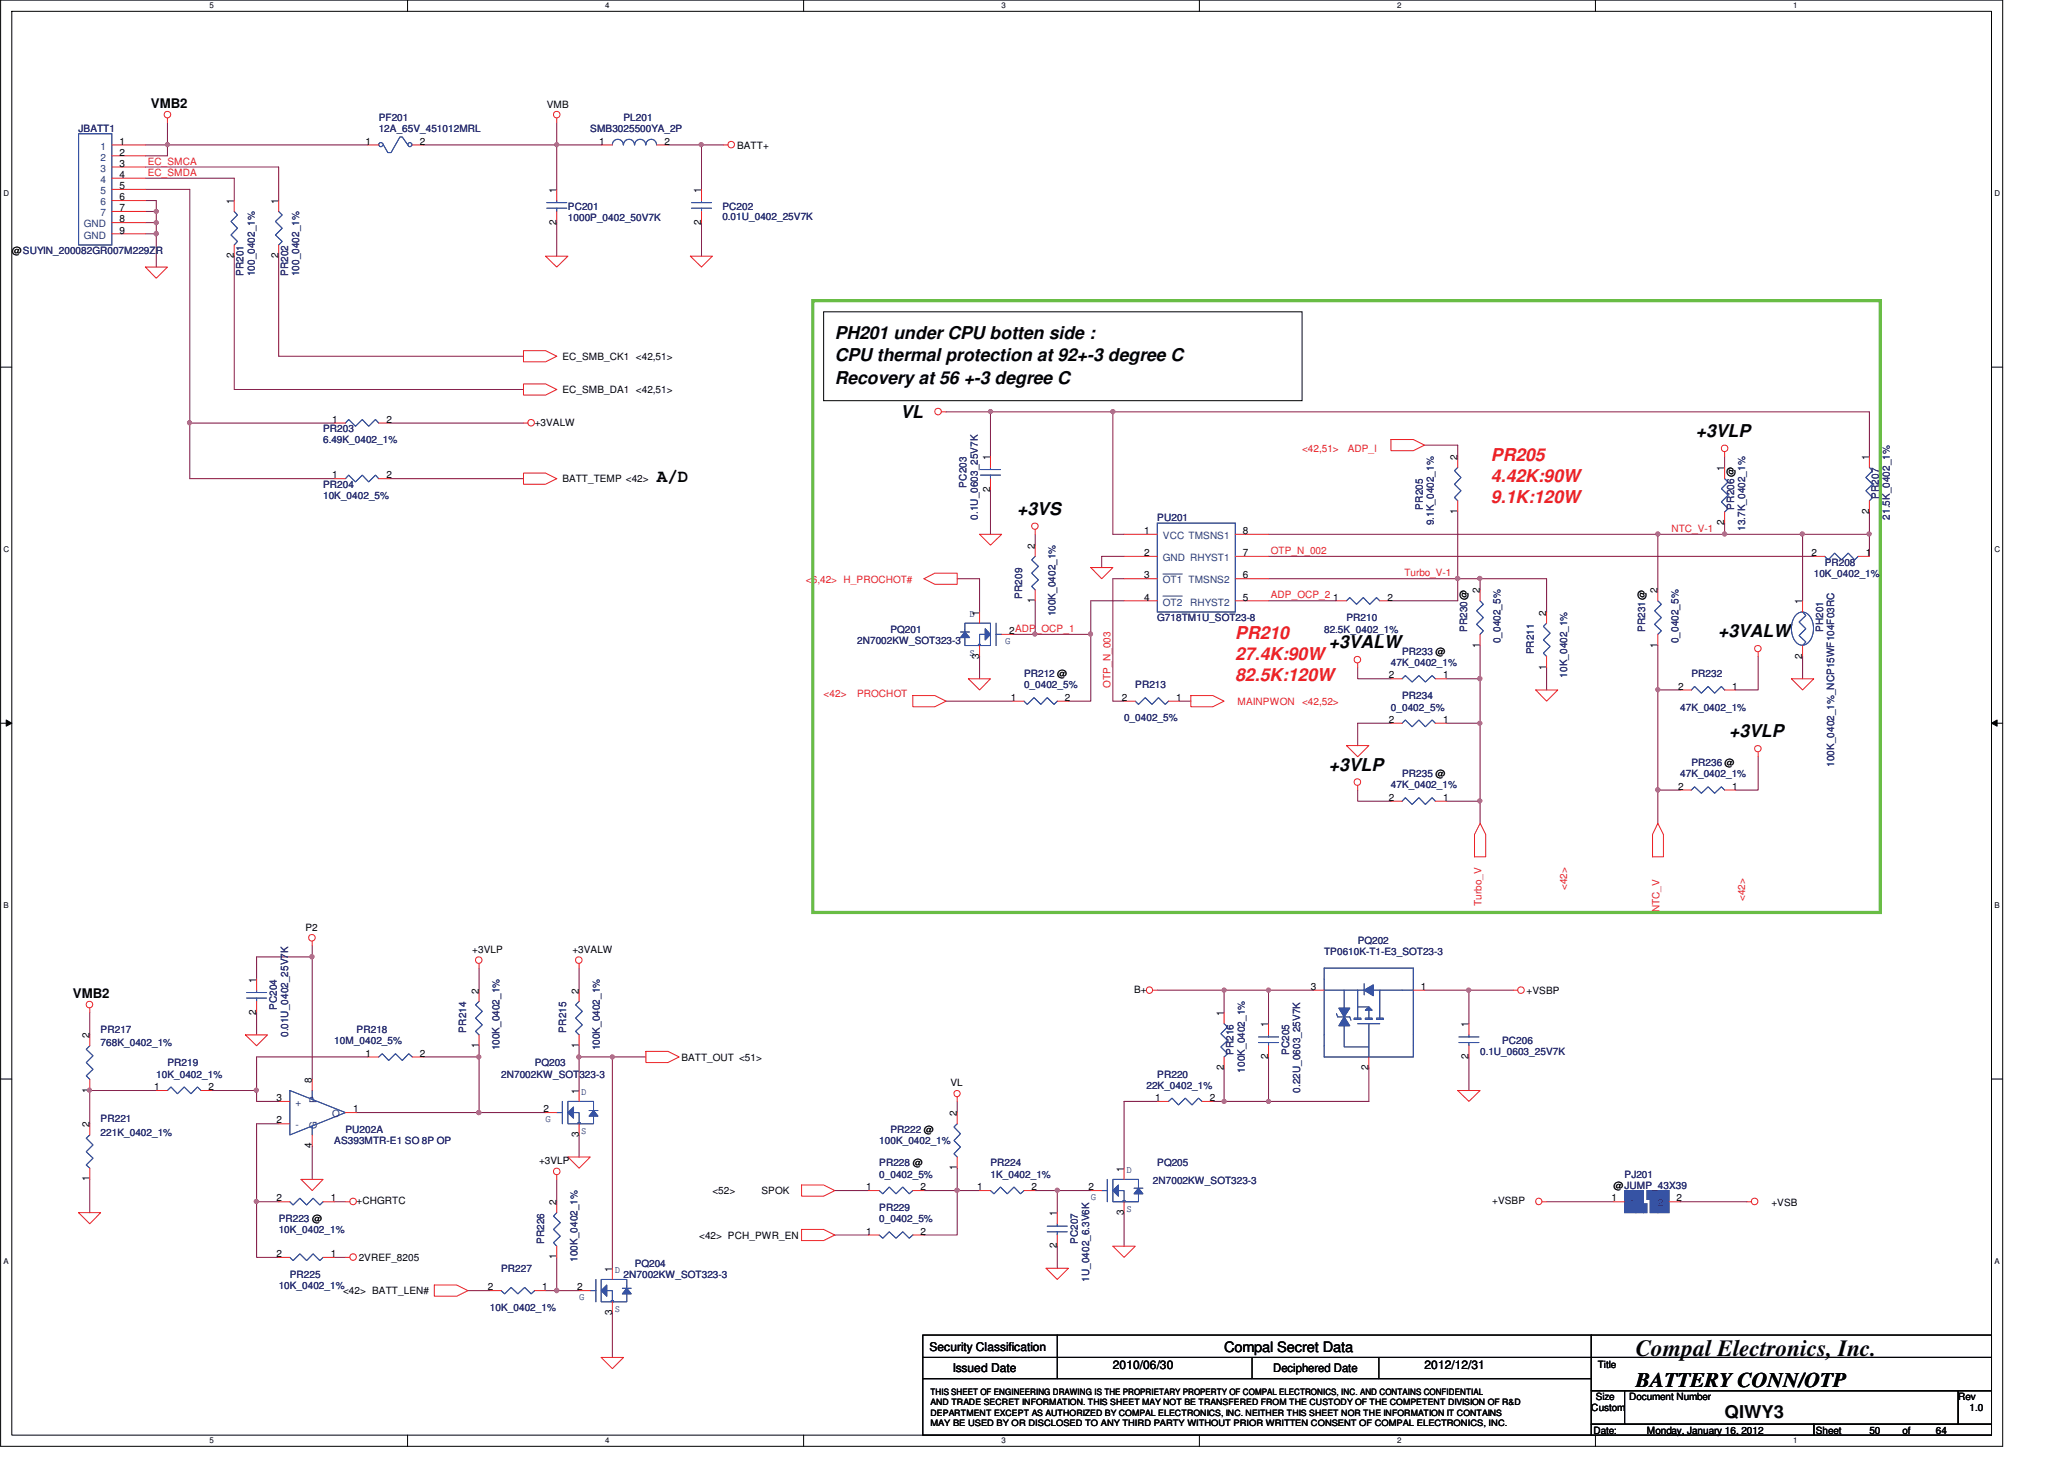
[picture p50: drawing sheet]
<svg xmlns="http://www.w3.org/2000/svg" width="297mm" height="210mm" viewBox="0 0 297 210" stroke-linecap="round" stroke-linejoin="round" font-family="sans-serif">
<defs><g id="words">
<text font-size="3.3" fill="#010202" x="235.3" y="195.1">Compal Electronics, Inc.</text>
<text font-size="3" fill="#010202" x="235.3" y="199.5">BATTERY CONN/OTP</text>
<g font-size="2.5" fill="#010202">
<text x="120.1" y="52">CPU thermal protection at 92+-3 degree C</text>
<text x="120.1" y="48.7">PH201 under CPU botten side :</text>
<text x="120.1" y="55.2">Recovery at 56 +-3 degree C</text>
<text x="129.5" y="60.1">VL</text>
<text x="243.9" y="62.8">+3VLP</text>
<text x="94.5" y="69.3">A/D</text>
<text x="146.3" y="74">+3VS</text>
<text x="191.1" y="93.2">+3VALW</text>
<text x="247.1" y="91.6">+3VALW</text>
<text x="248.7" y="106">+3VLP</text>
<text x="191.1" y="110.8">+3VLP</text>
<text x="248.1" y="204">QIWY3</text>
</g>
<g font-size="2.5" fill="#ed2024">
<text x="214.5" y="66.3">PR205</text>
<text x="214.5" y="69.3">4.42K:90W</text>
<text x="214.5" y="72.3">9.1K:120W</text>
<text x="177.7" y="92">PR210</text>
<text x="177.7" y="94.9">27.4K:90W</text>
<text x="177.7" y="97.9">82.5K:120W</text>
</g>
<text font-size="2.1" fill="#010202" x="176.1" y="194.4">Compal Secret Data</text>
<g font-size="1.9" fill="#010202">
<text x="21.7" y="15.6">VMB2</text>
<text x="10.5" y="143.5">VMB2</text>
</g>
<g font-size="1.7" fill="#010202">
<text x="133.7" y="194.3">Security Classification</text>
<text x="137.1" y="197.3">Issued Date</text>
<text x="160.1" y="196.8">2010/06/30</text>
<text x="183.1" y="197.4">Deciphered Date</text>
<text x="204.9" y="196.8">2012/12/31</text>
</g>
<g font-size="1.4" fill="#282972">
<text x="54.5" y="17.4">PF201</text>
<text x="89.7" y="17.4">PL201</text>
<text x="11.3" y="19">JBATT1</text>
<text x="54.5" y="19">12A_65V_451012MRL</text>
<text x="84.9" y="19">SMB3025500YA_2P</text>
<text x="81.7" y="30.2">PC201</text>
<text x="81.7" y="31.8">1000P_0402_50V7K</text>
<text x="103.9" y="30.2">PC202</text>
<text x="103.9" y="31.6">0.01U_0402_25V7K</text>
<text x="35" y="39.7" transform="rotate(-90 35 39.7)">PR201</text>
<text x="36.7" y="39.7" transform="rotate(-90 36.7 39.7)">100_0402_1%</text>
<text x="41.4" y="39.7" transform="rotate(-90 41.4 39.7)">PR202</text>
<text x="43" y="39.7" transform="rotate(-90 43 39.7)">100_0402_1%</text>
<text x="46.5" y="62.2">PR203</text>
<text x="46.5" y="63.8">6.49K_0402_1%</text>
<text x="46.5" y="70.2">PR204</text>
<text x="46.5" y="71.8">10K_0402_5%</text>
<text x="139" y="70.1" transform="rotate(-90 139 70.1)">PC203</text>
<text x="270.3" y="71.7" transform="rotate(-90 270.3 71.7)">PR207</text>
<text x="140.7" y="74.7" transform="rotate(-90 140.7 74.7)">0.1U_0603_25V7K</text>
<text x="166.5" y="75">PU201</text>
<text x="204.7" y="73.3" transform="rotate(-90 204.7 73.3)">PR205</text>
<text x="206.3" y="75.5" transform="rotate(-90 206.3 75.5)">9.1K_0402_1%</text>
<text x="249.4" y="73.3" transform="rotate(-90 249.4 73.3)">PR206@</text>
<text x="251" y="76.3" transform="rotate(-90 251 76.3)">13.7K_0402_1%</text>
<text x="271.8" y="74.7" transform="rotate(-90 271.8 74.7)">21.5K_0402_1%</text>
<text x="260.9" y="83">10K_0402_1%</text>
<text x="262.5" y="81.4">PR208</text>
<text x="147" y="86.1" transform="rotate(-90 147 86.1)">PR209</text>
<text x="151.8" y="88.7" transform="rotate(-90 151.8 88.7)">100K_0402_1%</text>
<text x="166.5" y="89.4">G718TM1U_SOT23-8</text>
<text x="193.7" y="89.4">PR210</text>
<text x="123.3" y="92.6">2N7002KW_SOT323-3</text>
<text x="128.1" y="91">PQ201</text>
<text x="190.5" y="91">82.5K_0402_1%</text>
<text x="200.1" y="95.8">47K_0402_1%</text>
<text x="201.7" y="94.2">PR233 @</text>
<text x="211" y="90.9" transform="rotate(-90 211 90.9)">PR230@</text>
<text x="215.8" y="92.5" transform="rotate(-90 215.8 92.5)">0_0402_5%</text>
<text x="220.7" y="94.1" transform="rotate(-90 220.7 94.1)">PR211</text>
<text x="236.6" y="90.9" transform="rotate(-90 236.6 90.9)">PR231@</text>
<text x="241.4" y="92.5" transform="rotate(-90 241.4 92.5)">0_0402_5%</text>
<text x="262.3" y="90.9" transform="rotate(-90 262.3 90.9)">PH201</text>
<text x="147.3" y="97.4">PR212 @</text>
<text x="147.3" y="99">0_0402_5%</text>
<text x="163.3" y="99">PR213</text>
<text x="201.7" y="100.6">PR234</text>
<text x="225.4" y="97.5" transform="rotate(-90 225.4 97.5)">10K_0402_1%</text>
<text x="243.3" y="97.4">PR232</text>
<text x="161.7" y="103.8">0_0402_5%</text>
<text x="200.1" y="102.2">0_0402_5%</text>
<text x="241.7" y="102.2">47K_0402_1%</text>
<text x="200.1" y="113.4">47K_0402_1%</text>
<text x="201.7" y="111.8">PR235 @</text>
<text x="241.7" y="111.8">47K_0402_1%</text>
<text x="243.3" y="110.2">PR236 @</text>
<text x="263.8" y="110.3" transform="rotate(-90 263.8 110.3)">100K_0402_1%_NCP15WF104F03RC</text>
<text x="190.5" y="137.4">TP0610K-T1-E3_SOT23-3</text>
<text x="195.3" y="135.8">PQ202</text>
<text x="14.5" y="148.6">PR217</text>
<text x="39.8" y="145.3" transform="rotate(-90 39.8 145.3)">PC204</text>
<text x="41.4" y="149.1" transform="rotate(-90 41.4 149.1)">0.01U_0402_25V7K</text>
<text x="51.3" y="148.6">PR218</text>
<text x="67" y="148.5" transform="rotate(-90 67 148.5)">PR214</text>
<text x="81.4" y="148.5" transform="rotate(-90 81.4 148.5)">PR215</text>
<text x="14.5" y="150.5">768K_0402_1%</text>
<text x="22.5" y="155">10K_0402_1%</text>
<text x="24.1" y="153.4">PR219</text>
<text x="48.1" y="150.2">10M_0402_5%</text>
<text x="71.8" y="151.1" transform="rotate(-90 71.8 151.1)">100K_0402_1%</text>
<text x="72.1" y="155">2N7002KW_SOT323-3</text>
<text x="76.9" y="153.4">PQ203</text>
<text x="86.3" y="151.1" transform="rotate(-90 86.3 151.1)">100K_0402_1%</text>
<text x="166.5" y="155">PR220</text>
<text x="177.4" y="151.7" transform="rotate(-90 177.4 151.7)">PR216</text>
<text x="179" y="154.3" transform="rotate(-90 179 154.3)">100K_0402_1%</text>
<text x="185.4" y="151.7" transform="rotate(-90 185.4 151.7)">PC205</text>
<text x="212.9" y="151.8">0.1U_0603_25V7K</text>
<text x="216.1" y="150.2">PC206</text>
<text x="14.5" y="161.4">PR221</text>
<text x="164.9" y="156.6">22K_0402_1%</text>
<text x="187" y="157.1" transform="rotate(-90 187 157.1)">0.22U_0603_25V7K</text>
<text x="14.5" y="163.3">221K_0402_1%</text>
<text x="48.1" y="164.6">AS393MTR-E1 SO 8P OP</text>
<text x="49.7" y="163">PU202A</text>
<text x="126.5" y="167.8">PR228 @</text>
<text x="126.5" y="164.6">100K_0402_1%</text>
<text x="128.1" y="163">PR222 @</text>
<text x="142.5" y="167.8">PR224</text>
<text x="166.5" y="167.8">PQ205</text>
<text x="126.5" y="169.4">0_0402_5%</text>
<text x="142.5" y="169.4">1K_0402_1%</text>
<text x="165.8" y="170.3">2N7002KW_SOT323-3</text>
<text x="233.7" y="169.4">PJ201</text>
<text x="40.1" y="175.8">PR223 @</text>
<text x="40.1" y="177.4">10K_0402_1%</text>
<text x="78.3" y="178.9" transform="rotate(-90 78.3 178.9)">PR226</text>
<text x="126.5" y="174.2">PR229</text>
<text x="126.5" y="175.8">0_0402_5%</text>
<text x="155" y="178.9" transform="rotate(-90 155 178.9)">PC207</text>
<text x="40.1" y="185.4">10K_0402_1%</text>
<text x="41.7" y="183.8">PR225</text>
<text x="72.1" y="183">PR227</text>
<text x="83" y="181.5" transform="rotate(-90 83 181.5)">100K_0402_1%</text>
<text x="89.7" y="183.8">2N7002KW_SOT323-3</text>
<text x="91.3" y="182.2">PQ204</text>
<text x="156.7" y="184.4" transform="rotate(-90 156.7 184.4)">1U_0402_6.3V6K</text>
<text x="70.5" y="188.6">10K_0402_1%</text>
</g>
<g font-size="1.4" fill="#010202">
<text x="78.6" y="15.5">VMB</text>
<text x="17.2" y="20.8">1</text>
<text x="17.2" y="24">3</text>
<text x="17.2" y="22.4">2</text>
<text x="52.6" y="20.8">1</text>
<text x="60.4" y="20.8">2</text>
<text x="86.2" y="20.8">1</text>
<text x="95.6" y="20.8">2</text>
<text x="106" y="21.4">BATT+</text>
<text x="17.2" y="25.6">4</text>
<text x="17.2" y="27.2">5</text>
<text x="17.2" y="28.8">6</text>
<text x="33.7" y="29.3" transform="rotate(-90 33.7 29.3)">1</text>
<text x="40" y="29.3" transform="rotate(-90 40 29.3)">1</text>
<text x="80" y="27.7" transform="rotate(-90 80 27.7)">1</text>
<text x="100.9" y="27.7" transform="rotate(-90 100.9 27.7)">1</text>
<text x="17.2" y="32">8</text>
<text x="17.2" y="33.6">9</text>
<text x="17.2" y="30.4">7</text>
<text x="80" y="32.3" transform="rotate(-90 80 32.3)">2</text>
<text x="100.9" y="32.3" transform="rotate(-90 100.9 32.3)">2</text>
<text x="1.7" y="36.6">@SUYIN_200082GR007M229ZR</text>
<text x="33.7" y="37.1" transform="rotate(-90 33.7 37.1)">2</text>
<text x="40" y="37.1" transform="rotate(-90 40 37.1)">2</text>
<text x="80.9" y="51.8">EC_SMB_CK1 &lt;42,51&gt;</text>
<text x="80.9" y="56.6">EC_SMB_DA1 &lt;42,51&gt;</text>
<text x="47.8" y="60.8">1</text>
<text x="55.6" y="60.8">2</text>
<text x="76.9" y="61.2">+3VALW</text>
<text x="47.8" y="68.8">1</text>
<text x="55.6" y="68.8">2</text>
<text x="80.9" y="69.4">BATT_TEMP &lt;42&gt;</text>
<text x="142.4" y="70.7" transform="rotate(-90 142.4 70.7)">2</text>
<text x="142.4" y="66.1" transform="rotate(-90 142.4 66.1)">1</text>
<text x="209.6" y="66.1" transform="rotate(-90 209.6 66.1)">2</text>
<text x="248" y="67.7" transform="rotate(-90 248 67.7)">1</text>
<text x="268.9" y="66.1" transform="rotate(-90 268.9 66.1)">1</text>
<text x="164.6" y="76.8">1</text>
<text x="178.8" y="76.8">8</text>
<text x="209.6" y="73.9" transform="rotate(-90 209.6 73.9)">1</text>
<text x="248" y="75.5" transform="rotate(-90 248 75.5)">2</text>
<text x="268.9" y="73.9" transform="rotate(-90 268.9 73.9)">2</text>
<text x="148.9" y="78.9" transform="rotate(-90 148.9 78.9)">2</text>
<text x="164.6" y="80">2</text>
<text x="164.6" y="83.2">3</text>
<text x="178.8" y="80">7</text>
<text x="178.8" y="83.2">6</text>
<text x="260.6" y="80">2</text>
<text x="268.4" y="80">1</text>
<text x="140.9" y="88.5" transform="rotate(-90 140.9 88.5)">1</text>
<text x="148.9" y="86.7" transform="rotate(-90 148.9 86.7)">1</text>
<text x="164.6" y="86.4">4</text>
<text x="178.8" y="86.4">5</text>
<text x="191.8" y="86.4">1</text>
<text x="199.6" y="86.4">2</text>
<text x="212.9" y="85.3" transform="rotate(-90 212.9 85.3)">2</text>
<text x="222.4" y="88.5" transform="rotate(-90 222.4 88.5)">2</text>
<text x="238.4" y="85.3" transform="rotate(-90 238.4 85.3)">2</text>
<text x="259.3" y="86.9" transform="rotate(-90 259.3 86.9)">1</text>
<text x="140.9" y="94.7" transform="rotate(-90 140.9 94.7)">3</text>
<text x="145.2" y="91.2">2ADP_OCP_1</text>
<text x="212.9" y="93.1" transform="rotate(-90 212.9 93.1)">1</text>
<text x="238.4" y="93.1" transform="rotate(-90 238.4 93.1)">1</text>
<text x="259.3" y="94.7" transform="rotate(-90 259.3 94.7)">2</text>
<text x="145.4" y="100.8">1</text>
<text x="153.2" y="100.8">2</text>
<text x="161.4" y="100.8">2</text>
<text x="169.2" y="100.8">1</text>
<text x="199.8" y="97.6">2</text>
<text x="207.6" y="97.6">1</text>
<text x="222.4" y="96.3" transform="rotate(-90 222.4 96.3)">1</text>
<text x="241.4" y="99.2">2</text>
<text x="249.2" y="99.2">1</text>
<text x="199.8" y="104">2</text>
<text x="207.6" y="104">1</text>
<text x="241.4" y="113.6">2</text>
<text x="249.2" y="113.6">1</text>
<text x="199.8" y="115.2">2</text>
<text x="207.6" y="115.2">1</text>
<text x="43.9" y="133.9">P2</text>
<text x="67.9" y="137.1">+3VLP</text>
<text x="82.3" y="137.1">+3VALW</text>
<text x="36.9" y="141.3" transform="rotate(-90 36.9 141.3)">1</text>
<text x="68.9" y="142.9" transform="rotate(-90 68.9 142.9)">2</text>
<text x="83.3" y="142.9" transform="rotate(-90 83.3 142.9)">2</text>
<text x="163.1" y="142.8">B+</text>
<text x="188.6" y="142.4">3</text>
<text x="204.4" y="142.4">1</text>
<text x="219.6" y="143">+VSBP</text>
<text x="12.9" y="149.3" transform="rotate(-90 12.9 149.3)">2</text>
<text x="36.9" y="145.9" transform="rotate(-90 36.9 145.9)">2</text>
<text x="176" y="146.1" transform="rotate(-90 176 146.1)">1</text>
<text x="182.4" y="147.7" transform="rotate(-90 182.4 147.7)">1</text>
<text x="211.3" y="147.7" transform="rotate(-90 211.3 147.7)">1</text>
<text x="44.9" y="155.7" transform="rotate(-90 44.9 155.7)">8</text>
<text x="52.6" y="152">1</text>
<text x="60.4" y="152">2</text>
<text x="68.9" y="150.7" transform="rotate(-90 68.9 150.7)">1</text>
<text x="83.3" y="150.7" transform="rotate(-90 83.3 150.7)">1</text>
<text x="98" y="152.6">BATT_OUT &lt;51&gt;</text>
<text x="176" y="153.9" transform="rotate(-90 176 153.9)">2</text>
<text x="182.4" y="152.3" transform="rotate(-90 182.4 152.3)">2</text>
<text x="196.9" y="153.9" transform="rotate(-90 196.9 153.9)">2</text>
<text x="211.3" y="152.3" transform="rotate(-90 211.3 152.3)">2</text>
<text x="12.9" y="157.1" transform="rotate(-90 12.9 157.1)">1</text>
<text x="22.2" y="156.8">1</text>
<text x="30" y="156.8">2</text>
<text x="39.8" y="158.4">3</text>
<text x="39.8" y="161.6">2</text>
<text x="50.8" y="160">1</text>
<text x="78.2" y="160">2</text>
<text x="83.3" y="157.3" transform="rotate(-90 83.3 157.3)">1</text>
<text x="136.7" y="156.2">VL</text>
<text x="137.6" y="160.5" transform="rotate(-90 137.6 160.5)">2</text>
<text x="166.2" y="158.4">1</text>
<text x="174" y="158.4">2</text>
<text x="12.9" y="162.1" transform="rotate(-90 12.9 162.1)">2</text>
<text x="44.9" y="165.1" transform="rotate(-90 44.9 165.1)">4</text>
<text x="77.5" y="167.5">+3VLP</text>
<text x="83.3" y="163.5" transform="rotate(-90 83.3 163.5)">3</text>
<text x="12.9" y="169.9" transform="rotate(-90 12.9 169.9)">1</text>
<text x="39.8" y="172.8">2</text>
<text x="47.6" y="172.8">1</text>
<text x="51.3" y="173.2">+CHGRTC</text>
<text x="80" y="173.3" transform="rotate(-90 80 173.3)">2</text>
<text x="102.5" y="171.8">&lt;52&gt;</text>
<text x="109.5" y="171.8">SPOK</text>
<text x="124.6" y="171.2">1</text>
<text x="132.4" y="171.2">2</text>
<text x="137.6" y="168.3" transform="rotate(-90 137.6 168.3)">1</text>
<text x="140.6" y="171.2">1</text>
<text x="148.4" y="171.2">2</text>
<text x="156.6" y="171.2">2</text>
<text x="161.6" y="168.5" transform="rotate(-90 161.6 168.5)">1</text>
<text x="214.6" y="173.2">+VSBP</text>
<text x="231.8" y="172.8">1</text>
<text x="232.1" y="171">@JUMP_43X39</text>
<text x="241.2" y="172.8">2</text>
<text x="254.8" y="173.4">+VSB</text>
<text x="100.6" y="178.2">&lt;42&gt; PCH_PWR_EN</text>
<text x="124.6" y="177.6">1</text>
<text x="132.4" y="177.6">2</text>
<text x="152" y="179.5" transform="rotate(-90 152 179.5)">2</text>
<text x="152" y="174.9" transform="rotate(-90 152 174.9)">1</text>
<text x="161.6" y="174.7" transform="rotate(-90 161.6 174.7)">3</text>
<text x="39.8" y="180.8">2</text>
<text x="47.6" y="180.8">1</text>
<text x="51.6" y="181.4">2VREF_8205</text>
<text x="70.2" y="185.6">2</text>
<text x="78" y="185.6">1</text>
<text x="80" y="181.1" transform="rotate(-90 80 181.1)">1</text>
<text x="83" y="185.6">2</text>
<text x="88" y="182.9" transform="rotate(-90 88 182.9)">1</text>
<text x="49.4" y="186.2">&lt;42&gt; BATT_LEN#</text>
<text x="88" y="189.1" transform="rotate(-90 88 189.1)">3</text>
<text x="229.8" y="196.8">Title</text>
<text x="228.9" y="203">Custom</text>
<text x="229.5" y="201.4">Size</text>
<text x="234.3" y="201.4">Document Number</text>
<text x="281.7" y="201.4">Rev</text>
<text x="283.3" y="203">1.0</text>
<text x="229.2" y="206.2">Date:</text>
<text x="236.9" y="206.2">Monday, January 16, 2012</text>
<text x="261.2" y="206.2">Sheet</text>
<text x="268.9" y="206.2">50</text>
<text x="273.7" y="206.2">of</text>
<text x="278.5" y="206.2">64</text>
</g>
<g font-size="1.4" fill="#1b437d">
<text x="14.5" y="21.5">1</text>
<text x="14.5" y="23.1">2</text>
<text x="14.5" y="24.7">3</text>
<text x="14.5" y="26.3">4</text>
<text x="14.5" y="27.9">5</text>
<text x="14.5" y="29.5">6</text>
<text x="12.1" y="32.7">GND</text>
<text x="12.1" y="34.3">GND</text>
<text x="14.5" y="31.1">7</text>
<text x="167.3" y="77.5">VCC TMSNS1</text>
<text x="167.3" y="83.9">OT1 TMSNS2</text>
<text x="167.3" y="80.7">GND RHYST1</text>
<text x="167.3" y="87.1">OT2</text>
<text x="171.2" y="87.1">RHYST2</text>
<text x="42.5" y="159.1">+</text>
<text x="45.6" y="158.6" transform="rotate(-90 45.6 158.6)">P</text>
<text x="47.8" y="160.7">O</text>
<text x="42.5" y="162.3">-</text>
<text x="45.6" y="162.4" transform="rotate(-90 45.6 162.4)">G</text>
</g>
<g font-size="1.4" fill="#ed2024">
<text x="21.3" y="23.7">EC_SMCA</text>
<text x="21.3" y="25.3">EC_SMDA</text>
<text x="187.3" y="65.1">&lt;42,51&gt;</text>
<text x="193.9" y="65.1">ADP_I</text>
<text x="240.4" y="76.5">NTC_V-1</text>
<text x="115.9" y="83.8">&lt;6,42&gt; H_PROCHOT#</text>
<text x="182.8" y="79.7">OTP_N_002</text>
<text x="202" y="82.9">Turbo_V-1</text>
<text x="182.8" y="86.1">ADP_OCP_2</text>
<text x="118.5" y="100.2">&lt;42&gt;</text>
<text x="123.3" y="100.2">PROCHOT</text>
<text x="159.7" y="98.9" transform="rotate(-90 159.7 98.9)">OTP_N_003</text>
<text x="178" y="101.4">MAINPWON</text>
<text x="187.3" y="101.4">&lt;42,52&gt;</text>
<text x="213.1" y="130.3" transform="rotate(-90 213.1 130.3)">Turbo_V</text>
<text x="225.4" y="128" transform="rotate(-90 225.4 128)">&lt;42&gt;</text>
<text x="238.7" y="131.2" transform="rotate(-90 238.7 131.2)">NTC_V</text>
<text x="251" y="129.6" transform="rotate(-90 251 129.6)">&lt;42&gt;</text>
</g>
<g font-size="1.4" fill="#3553a4">
<text x="139.5" y="88.7">D</text>
<text x="139.5" y="94.3">S</text>
<text x="144.6" y="92.6">G</text>
<text x="78.5" y="161.4">G</text>
<text x="83.6" y="157.5">D</text>
<text x="83.6" y="163.1">S</text>
<text x="156.9" y="172.6">G</text>
<text x="162" y="168.7">D</text>
<text x="162" y="174.3">S</text>
<text x="88.4" y="183.1">D</text>
<text x="83.3" y="187">G</text>
<text x="88.4" y="188.7">S</text>
</g>
<g font-size="1.3" fill="#010202">
<text x="133.8" y="200.6">THIS SHEET OF ENGINEERING DRAWING IS THE PROPRIETARY PROPERTY OF COMPAL ELECTRONICS, INC. AND CONTAINS CONFIDENTIAL</text>
<text x="133.8" y="202.1">AND TRADE SECRET INFORMATION. THIS SHEET MAY NOT BE TRANSFERED FROM THE CUSTODY OF THE COMPETENT DIVISION OF R&amp;D</text>
<text x="133.8" y="203.6">DEPARTMENT EXCEPT AS AUTHORIZED BY COMPAL ELECTRONICS, INC. NEITHER THIS SHEET NOR THE INFORMATION IT CONTAINS</text>
<text x="133.8" y="205.1">MAY BE USED BY OR DISCLOSED TO ANY THIRD PARTY WITHOUT PRIOR WRITTEN CONSENT OF COMPAL ELECTRONICS, INC.</text>
</g>
<g font-size="1.1" fill="#010202">
<text x="30.1" y="1.2">5</text>
<text x="87.1" y="1.2">4</text>
<text x="144" y="1.2">3</text>
<text x="201" y="1.2">2</text>
<text x="257.9" y="1.2">1</text>
<text x=".5" y="28.2">D</text>
<text x="286.9" y="28.2">D</text>
<text x=".5" y="79.3">C</text>
<text x="286.9" y="79.3">C</text>
<text x=".5" y="130.6">B</text>
<text x="286.9" y="130.6">B</text>
<text x=".5" y="181.7">A</text>
<text x="286.9" y="181.7">A</text>
<text x="30.1" y="207.5">5</text>
<text x="87.1" y="207.5">4</text>
<text x="144" y="207.5">3</text>
<text x="201" y="207.5">2</text>
<text x="257.9" y="207.5">1</text>
</g>
</g></defs>
<path d="M.1 0h288v208h-288zM1.7 1.6h284.8v204.8h-284.8z" fill="none" stroke="#010202" stroke-width=".14"/>
<g fill="#fff">
<path d="M30.1 .2h.6v1.2h-.6z"/>
<path d="M30.1 206.6h.6v1.2h-.6z"/>
</g>
<path d="M58.6 0v1.6M58.6 206.4v1.6" fill="none" stroke="#010202" stroke-width=".14"/>
<g fill="#fff">
<path d="M87.1 .2h.6v1.2h-.6z"/>
<path d="M87.1 206.6h.6v1.2h-.6z"/>
</g>
<path d="M115.6 0v1.6M115.6 206.4v1.6" fill="none" stroke="#010202" stroke-width=".14"/>
<g fill="#fff">
<path d="M144 .2h.6v1.2h-.6z"/>
<path d="M144 206.6h.6v1.2h-.6z"/>
</g>
<path d="M172.5 0v1.6M172.5 206.4v1.6" fill="none" stroke="#010202" stroke-width=".14"/>
<g fill="#fff">
<path d="M201 .2h.6v1.2h-.6z"/>
<path d="M201 206.6h.6v1.2h-.6z"/>
</g>
<path d="M229.5 0v1.6M229.5 206.4v1.6" fill="none" stroke="#010202" stroke-width=".14"/>
<g fill="#fff">
<path d="M257.9 .2h.6v1.2h-.6z"/>
<path d="M257.9 206.6h.6v1.2h-.6z"/>
<path d="M.5 27.2h.8v1.2h-.8z"/>
<path d="M286.9 27.2h.8v1.2h-.8z"/>
<path d="M.5 78.4h.8v1.2h-.8z"/>
<path d="M286.9 78.4h.8v1.2h-.8z"/>
</g>
<path d="M.1 52.8h1.6M286.5 52.8h1.6" fill="none" stroke="#010202" stroke-width=".14"/>
<g fill="#fff">
<path d="M.5 129.6h.7v1.2h-.7z"/>
<path d="M286.9 129.6h.7v1.2h-.7z"/>
</g>
<path d="M.1 104h1.6M286.5 104h1.6" fill="none" stroke="#010202" stroke-width=".14"/>
<path d="M.9 103.6l.8 .4-.8 .4z" fill="#010202"/>
<path d="M.9 103.6l.8 .4-.8 .4z" fill="none" stroke="#010202" stroke-width=".14"/>
<path d="M286.5 104l.8-.4v.8z" fill="#010202"/>
<path d="M286.5 104l.8-.4v.8z" fill="none" stroke="#010202" stroke-width=".14"/>
<g fill="#fff">
<path d="M.5 180.8h.7v1.1h-.7z"/>
<path d="M286.9 180.8h.7v1.1h-.7z"/>
</g>
<path d="M.1 155.2h1.6M286.5 155.2h1.6" fill="none" stroke="#010202" stroke-width=".14"/>
<path d="M20.9 32h1.6M40.1 36.8v14.4" fill="none" stroke="#7f1442" stroke-width=".14"/>
<circle cx="22.5" cy="32" r=".3" fill="#ba54a0"/>
<circle cx="22.5" cy="32" r=".3" fill="none" stroke="#ba54a0" stroke-width=".14"/>
<path d="M20.9 30.4h1.6" fill="none" stroke="#7f1442" stroke-width=".14"/>
<circle cx="22.5" cy="30.4" r=".3" fill="#ba54a0"/>
<circle cx="22.5" cy="30.4" r=".3" fill="none" stroke="#ba54a0" stroke-width=".14"/>
<path d="M20.9 25.6h12.8v3.2M20.9 27.2h6.4M20.9 28.8h1.6v1.6M22.5 33.6v4.8M40.1 24v4.8M27.3 60.8v8M56.1 60.8h19.2M56.1 68.8h19.2M12.9 145.6v3.2M12.9 156.8v4.8" fill="none" stroke="#7f1442" stroke-width=".14"/>
<circle cx="27.3" cy="60.8" r=".3" fill="#ba54a0"/>
<circle cx="27.3" cy="60.8" r=".3" fill="none" stroke="#ba54a0" stroke-width=".14"/>
<path d="M80.1 20.8h6.4M100.9 20.8h3.2M27.3 60.8h20.8" fill="none" stroke="#7f1442" stroke-width=".14"/>
<circle cx="100.9" cy="20.8" r=".3" fill="#ba54a0"/>
<circle cx="100.9" cy="20.8" r=".3" fill="none" stroke="#ba54a0" stroke-width=".14"/>
<path d="M80.1 17.6v3.2M33.7 56h41.6" fill="none" stroke="#7f1442" stroke-width=".14"/>
<circle cx="80.1" cy="20.8" r=".3" fill="#ba54a0"/>
<circle cx="80.1" cy="20.8" r=".3" fill="none" stroke="#ba54a0" stroke-width=".14"/>
<path d="M33.7 36.8v19.2M80.1 32v4.8M80.1 20.8v6.4M96.1 20.8h4.8v6.4M100.9 32v4.8M40.1 51.2h35.2M30.5 156.8h6.4M68.9 160h9.6" fill="none" stroke="#7f1442" stroke-width=".14"/>
<circle cx="68.9" cy="160" r=".3" fill="#ba54a0"/>
<circle cx="68.9" cy="160" r=".3" fill="none" stroke="#ba54a0" stroke-width=".14"/>
<path d="M24.1 17.6v3.2M12.9 156.8h9.6" fill="none" stroke="#7f1442" stroke-width=".14"/>
<circle cx="12.9" cy="156.8" r=".3" fill="#ba54a0"/>
<circle cx="12.9" cy="156.8" r=".3" fill="none" stroke="#ba54a0" stroke-width=".14"/>
<path d="M20.9 33.6h1.6M27.3 27.2v33.6M27.3 68.8h20.8M83.3 163.2v3.2" fill="none" stroke="#7f1442" stroke-width=".14"/>
<circle cx="22.5" cy="33.6" r=".31" fill="#ba54a0"/>
<circle cx="22.5" cy="33.6" r=".31" fill="none" stroke="#ba54a0" stroke-width=".14"/>
<path d="M20.9 24h19.2M83.3 139.2v3.2M83.3 152v4.8M51.3 160h17.6" fill="none" stroke="#7f1442" stroke-width=".14"/>
<circle cx="68.9" cy="160" r=".3" fill="#ba54a0"/>
<circle cx="68.9" cy="160" r=".3" fill="none" stroke="#ba54a0" stroke-width=".14"/>
<path d="M24.1 20.8h28.8M68.9 139.2v3.2M36.9 158.4h3.2M68.9 150.4v1.6" fill="none" stroke="#7f1442" stroke-width=".14"/>
<circle cx="24.1" cy="20.8" r=".3" fill="#ba54a0"/>
<circle cx="24.1" cy="20.8" r=".3" fill="none" stroke="#ba54a0" stroke-width=".14"/>
<path d="M12.9 169.6v4.8M36.9 161.6v11.2h3.2M48.1 172.8h1.6" fill="none" stroke="#7f1442" stroke-width=".14"/>
<circle cx="36.9" cy="172.8" r=".3" fill="#ba54a0"/>
<circle cx="36.9" cy="172.8" r=".3" fill="none" stroke="#ba54a0" stroke-width=".14"/>
<path d="M44.9 137.6v17.6M44.9 137.6h-8v3.2M44.9 136v1.6M36.9 152h16M36.9 145.6v3.2M60.9 152h8M36.9 161.6h3.2M44.9 164.8v4.8" fill="none" stroke="#7f1442" stroke-width=".14"/>
<circle cx="44.9" cy="137.6" r=".31" fill="#ba54a0"/>
<circle cx="44.9" cy="137.6" r=".31" fill="none" stroke="#ba54a0" stroke-width=".14"/>
<path d="M68.9 152v8" fill="none" stroke="#7f1442" stroke-width=".14"/>
<circle cx="68.9" cy="152" r=".3" fill="#ba54a0"/>
<circle cx="68.9" cy="152" r=".3" fill="none" stroke="#ba54a0" stroke-width=".14"/>
<path d="M36.9 152v4.8" fill="none" stroke="#7f1442" stroke-width=".14"/>
<circle cx="36.9" cy="156.8" r=".3" fill="#ba54a0"/>
<circle cx="36.9" cy="156.8" r=".3" fill="none" stroke="#ba54a0" stroke-width=".14"/>
<path d="M20.9 20.8h3.2v1.6h-3.2M22.5 30.4v3.2M60.9 20.8h19.2M83.3 150.4v1.6M88.1 152h4.8M182.5 142.4v4.8" fill="none" stroke="#7f1442" stroke-width=".14"/>
<circle cx="182.5" cy="142.4" r=".3" fill="#ba54a0"/>
<circle cx="182.5" cy="142.4" r=".3" fill="none" stroke="#ba54a0" stroke-width=".14"/>
<path d="M161.7 158.4h4.8M182.5 142.4h-6.4v3.2M182.5 152v6.4M211.3 142.4v4.8M211.3 152v4.8M161.7 174.4v4.8" fill="none" stroke="#7f1442" stroke-width=".14"/>
<circle cx="182.5" cy="158.4" r=".3" fill="#ba54a0"/>
<circle cx="182.5" cy="158.4" r=".3" fill="none" stroke="#ba54a0" stroke-width=".14"/>
<path d="M161.7 158.4v9.6M174.5 158.4h1.6M196.9 153.6v4.8M148.9 171.2h3.2M152.1 179.2v3.2M152.1 171.2v3.2M152.1 171.2h4.8" fill="none" stroke="#7f1442" stroke-width=".14"/>
<circle cx="152.1" cy="171.2" r=".3" fill="#ba54a0"/>
<circle cx="152.1" cy="171.2" r=".3" fill="none" stroke="#ba54a0" stroke-width=".14"/>
<path d="M211.3 142.4h6.4" fill="none" stroke="#7f1442" stroke-width=".14"/>
<circle cx="211.3" cy="142.4" r=".3" fill="#ba54a0"/>
<circle cx="211.3" cy="142.4" r=".3" fill="none" stroke="#ba54a0" stroke-width=".14"/>
<path d="M137.7 158.4v1.6M166.5 142.4h9.6M182.5 142.4h6.4" fill="none" stroke="#7f1442" stroke-width=".14"/>
<circle cx="176.1" cy="142.4" r=".3" fill="#ba54a0"/>
<circle cx="176.1" cy="142.4" r=".3" fill="none" stroke="#ba54a0" stroke-width=".14"/>
<path d="M182.5 158.4h14.4M137.7 168v3.2h3.2" fill="none" stroke="#7f1442" stroke-width=".14"/>
<circle cx="137.7" cy="171.2" r=".31" fill="#ba54a0"/>
<circle cx="137.7" cy="171.2" r=".31" fill="none" stroke="#ba54a0" stroke-width=".14"/>
<path d="M176.1 153.6v4.8h6.4M204.9 142.4h6.4" fill="none" stroke="#7f1442" stroke-width=".14"/>
<circle cx="176.1" cy="158.4" r=".3" fill="#ba54a0"/>
<circle cx="176.1" cy="158.4" r=".3" fill="none" stroke="#ba54a0" stroke-width=".14"/>
<path d="M36.9 156.8v1.6M88.1 152v30.4M222.5 172.8h9.6M241.7 172.8h9.6" fill="none" stroke="#7f1442" stroke-width=".14"/>
<circle cx="88.1" cy="152" r=".3" fill="#ba54a0"/>
<circle cx="88.1" cy="152" r=".3" fill="none" stroke="#ba54a0" stroke-width=".14"/>
<path d="M83.3 152h4.8" fill="none" stroke="#7f1442" stroke-width=".14"/>
<circle cx="83.3" cy="152" r=".3" fill="#ba54a0"/>
<circle cx="83.3" cy="152" r=".3" fill="none" stroke="#ba54a0" stroke-width=".14"/>
<path d="M156.9 91.2v9.6h-3.2M88.1 188.8v6.4" fill="none" stroke="#7f1442" stroke-width=".14"/>
<circle cx="156.9" cy="91.2" r=".3" fill="#ba54a0"/>
<circle cx="156.9" cy="91.2" r=".3" fill="none" stroke="#ba54a0" stroke-width=".14"/>
<path d="M148.9 91.2h8" fill="none" stroke="#7f1442" stroke-width=".14"/>
<circle cx="148.9" cy="91.2" r=".3" fill="#ba54a0"/>
<circle cx="148.9" cy="91.2" r=".3" fill="none" stroke="#ba54a0" stroke-width=".14"/>
<path d="M160.1 59.2h108.8M248.1 65.6v1.6M259.3 76.8h9.6M137.7 83.2h3.2v4.8M136.1 100.8h9.6" fill="none" stroke="#7f1442" stroke-width=".14"/>
<circle cx="268.9" cy="76.8" r=".3" fill="#ba54a0"/>
<circle cx="268.9" cy="76.8" r=".3" fill="none" stroke="#ba54a0" stroke-width=".14"/>
<circle cx="259.3" cy="76.8" r=".3" fill="#ba54a0"/>
<circle cx="259.3" cy="76.8" r=".3" fill="none" stroke="#ba54a0" stroke-width=".14"/>
<g fill="none" stroke="#7f1442" stroke-width=".14">
<path d="M268.9 59.2v6.4M142.5 70.4v6.4M160.1 76.8h1.6M204.9 64h4.8v1.6M209.7 73.6v9.6M259.3 76.8v9.6M268.9 73.6v6.4M140.9 94.4v3.2M145.7 91.2h3.2M160.1 83.2h1.6M161.7 80h-3.2v1.6M182.5 86.4h9.6"/>
<path d="M182.5 83.2h27.2M209.7 83.2v3.2h-9.6M212.9 83.2h9.6v4.8M222.5 96v3.2"/>
</g>
<circle cx="212.9" cy="83.2" r=".3" fill="#ba54a0"/>
<circle cx="212.9" cy="83.2" r=".3" fill="none" stroke="#ba54a0" stroke-width=".14"/>
<path d="M238.5 76.8h9.6M148.9 86.4v4.8M160.1 83.2v17.6M259.3 94.4v3.2M169.7 100.8h1.6" fill="none" stroke="#7f1442" stroke-width=".14"/>
<circle cx="238.5" cy="76.8" r=".3" fill="#ba54a0"/>
<circle cx="238.5" cy="76.8" r=".3" fill="none" stroke="#ba54a0" stroke-width=".14"/>
<path d="M160.1 59.2v17.6" fill="none" stroke="#7f1442" stroke-width=".14"/>
<circle cx="160.1" cy="59.2" r=".3" fill="#ba54a0"/>
<circle cx="160.1" cy="59.2" r=".3" fill="none" stroke="#ba54a0" stroke-width=".14"/>
<path d="M160.1 59.2h-17.6v6.4M156.9 86.4v4.8" fill="none" stroke="#7f1442" stroke-width=".14"/>
<circle cx="142.5" cy="59.2" r=".3" fill="#ba54a0"/>
<circle cx="142.5" cy="59.2" r=".3" fill="none" stroke="#ba54a0" stroke-width=".14"/>
<path d="M148.9 76.8v1.6M248.1 75.2v1.6h11.2M156.9 86.4h4.8M182.5 80h78.4" fill="none" stroke="#7f1442" stroke-width=".14"/>
<circle cx="248.1" cy="76.8" r=".3" fill="#ba54a0"/>
<circle cx="248.1" cy="76.8" r=".3" fill="none" stroke="#ba54a0" stroke-width=".14"/>
<path d="M136.1 59.2h6.4M160.1 100.8h1.6M36.9 172.8v8h3.2M48.1 180.8h1.6M67.3 185.6h3.2M80.1 180.8v4.8" fill="none" stroke="#7f1442" stroke-width=".14"/>
<circle cx="80.1" cy="185.6" r=".31" fill="#ba54a0"/>
<circle cx="80.1" cy="185.6" r=".31" fill="none" stroke="#ba54a0" stroke-width=".14"/>
<path d="M212.9 115.2v3.2M80.1 169.6v3.2M120.1 171.2h4.8M120.1 177.6h4.8M132.9 171.2h4.8v6.4h-4.8M78.5 185.6h4.8" fill="none" stroke="#7f1442" stroke-width=".14"/>
<circle cx="212.9" cy="115.2" r=".3" fill="#ba54a0"/>
<circle cx="212.9" cy="115.2" r=".3" fill="none" stroke="#ba54a0" stroke-width=".14"/>
<path d="M209.7 83.2h3.2v1.6" fill="none" stroke="#7f1442" stroke-width=".14"/>
<circle cx="209.7" cy="83.2" r=".31" fill="#ba54a0"/>
<circle cx="209.7" cy="83.2" r=".31" fill="none" stroke="#ba54a0" stroke-width=".14"/>
<path d="M182.5 76.8h56v8M238.5 113.6v4.8" fill="none" stroke="#7f1442" stroke-width=".14"/>
<circle cx="238.5" cy="113.6" r=".31" fill="#ba54a0"/>
<circle cx="238.5" cy="113.6" r=".31" fill="none" stroke="#ba54a0" stroke-width=".14"/>
<path d="M212.9 97.6v6.4h-4.8M238.5 92.8v6.4h3.2M252.9 94.4v4.8h-3.2" fill="none" stroke="#7f1442" stroke-width=".14"/>
<circle cx="212.9" cy="97.6" r=".31" fill="#ba54a0"/>
<circle cx="212.9" cy="97.6" r=".31" fill="none" stroke="#ba54a0" stroke-width=".14"/>
<path d="M195.3 96v1.6h4.8M212.9 92.8v4.8h-4.8M195.3 113.6v1.6h4.8M200.1 104h-4.8v3.2M212.9 104v11.2h-4.8" fill="none" stroke="#7f1442" stroke-width=".14"/>
<circle cx="212.9" cy="104" r=".3" fill="#ba54a0"/>
<circle cx="212.9" cy="104" r=".3" fill="none" stroke="#ba54a0" stroke-width=".14"/>
<path d="M238.5 99.2v14.4h3.2" fill="none" stroke="#7f1442" stroke-width=".14"/>
<circle cx="238.5" cy="99.2" r=".3" fill="#ba54a0"/>
<circle cx="238.5" cy="99.2" r=".3" fill="none" stroke="#ba54a0" stroke-width=".14"/>
<path d="M252.9 108.8v4.8h-3.2" fill="none" stroke="#7f1442" stroke-width=".14"/>
<g fill="none" stroke="#ed2024" stroke-width=".14">
<path d="M24.1 17v.6M80.1 17v.6M20.9 38.4h3.2l-1.6 1.6zM78.5 36.8h3.2l-1.6 1.6zM99.3 36.8h3.2l-1.6 1.6zM104.1 20.8h.6M75.3 55.2h3.2l1.6 .8-1.6 .8h-3.2zM75.3 50.4h3.2l1.6 .8-1.6 .8h-3.2zM135.4 59.2h.7M75.3 68h3.2l1.6 .8-1.6 .8h-3.2zM75.3 60.8h.6M140.9 76.8h3.2l-1.6 1.6z"/>
<path d="M142.5 65.6v1.6M142.5 68.8v1.6M148.9 76.2v.6M200.1 63.2h3.2l1.6 .8-1.6 .8h-3.2zM248.1 65v.6M132.9 83.2l1.6-.8h3.2v1.6h-3.2zM139.3 97.6h3.2l-1.6 1.6zM156.9 81.6h3.2l-1.6 1.6zM195.3 95.4v.6M220.9 99.2h3.2l-1.6 1.6zM252.9 93.8v.6M257.7 97.6h3.2l-1.6 1.6z"/>
<path d="M131.3 100h3.2l1.6 .8-1.6 .8h-3.2zM171.3 100h3.2l1.6 .8-1.6 .8h-3.2zM193.7 107.2h3.2l-1.6 1.6zM195.3 113v.6M212.9 118.4l.8 1.6v3.2h-1.6v-3.2zM238.5 118.4l.8 1.6v3.2h-1.6v-3.2zM252.9 108.2v.6M44.9 135.4v.6M68.9 138.6v.6M83.3 138.6v.6M12.9 145v.6M35.3 148.8h3.2l-1.6 1.6z"/>
<path d="M92.9 151.2h3.2l1.6 .8-1.6 .8h-3.2zM137.7 157.8v.6M165.8 142.4h.7M209.7 156.8h3.2l-1.6 1.6zM217.7 142.4h.6M11.3 174.4h3.2l-1.6 1.6zM43.3 169.6h3.2l-1.6 1.6zM49.7 172.8h.6M80.1 169v.6M81.7 166.4h3.2l-1.6 1.6zM115.3 170.4h3.2l1.6 .8-1.6 .8h-3.2zM115.3 176.8h3.2l1.6 .8-1.6 .8h-3.2z"/>
<path d="M160.1 179.2h3.2l-1.6 1.6zM221.8 172.8h.7M251.3 172.8h.6M49.7 180.8h.6M62.5 184.8h3.2l1.6 .8-1.6 .8h-3.2zM86.5 195.2h3.2l-1.6 1.6zM150.5 182.4h3.2l-1.6 1.6z"/>
<circle cx="24.1" cy="16.5" r=".47"/>
<circle cx="80.1" cy="16.5" r=".47"/>
<circle cx="105.2" cy="20.8" r=".47"/>
<circle cx="134.9" cy="59.2" r=".47"/>
<circle cx="76.4" cy="60.8" r=".47"/>
<circle cx="148.9" cy="75.7" r=".46"/>
<circle cx="248.1" cy="64.5" r=".47"/>
<circle cx="195.2" cy="94.9" r=".47"/>
<circle cx="252.9" cy="93.3" r=".46"/>
<circle cx="195.2" cy="112.5" r=".47"/>
<circle cx="252.9" cy="107.7" r=".46"/>
<circle cx="44.9" cy="134.9" r=".47"/>
<circle cx="68.9" cy="138.1" r=".47"/>
<circle cx="83.3" cy="138.1" r=".47"/>
<circle cx="12.9" cy="144.5" r=".47"/>
<circle cx="137.7" cy="157.3" r=".45"/>
<circle cx="165.3" cy="142.4" r=".46"/>
<circle cx="218.8" cy="142.4" r=".47"/>
<circle cx="50.8" cy="172.8" r=".47"/>
<circle cx="80.1" cy="168.5" r=".47"/>
<circle cx="221.3" cy="172.8" r=".46"/>
<circle cx="252.4" cy="172.8" r=".47"/>
<circle cx="50.8" cy="180.8" r=".47"/>
</g>
<g fill="none" stroke="#010202" stroke-width=".14">
<path d="M118.5 44.8h68.8v12.8h-68.8zM132.7 192h96.2v3.2h-96.2zM132.7 195.2h96.2v3.1h-96.2zM132.7 198.3h96.2v8.1h-96.2zM152.1 192v6.3M180.1 195.2v3.1M198.3 195.2v3.1M228.9 192h57.6v3.2h-57.6zM228.9 195.2h57.6v4.8h-57.6zM228.9 200h4.8v4.8h-4.8zM228.9 204.8h32v1.6h-32zM233.7 200h48v4.8h-48z"/>
<path d="M260.9 204.8h25.6v1.6h-25.6zM281.7 200h4.8v4.8h-4.8z"/>
</g>
<path d="M116.9 43.2h153.6v88h-153.6z" fill="none" stroke="#69bd45" stroke-width=".47"/>
<path d="M141 68.3h2.9M141 67.5h2.9M142.5 67.2v.3M142.5 68.3v.5" fill="none" stroke="#3553a4" stroke-width=".14"/>
<path d="M81.7 160l.8-.8v1.6z" fill="#3553a4"/>
<path d="M81.7 160l.8-.8v1.6z" fill="none" stroke="#3553a4" stroke-width=".14"/>
<path d="M85.4 159.7l.6 .8h-1.3z" fill="#3553a4"/>
<path d="M80.9 158.4v3.2M84.7 159.7h1.3M85.4 159.7l.6 .8h-1.3zM85.4 159.7v-1.3h-3.7v3.2h1.6v-1.6h-.8M80.1 160h.8M85.4 160.5v1.1h-2.1h.2v-.1h-.4v.1" fill="none" stroke="#3553a4" stroke-width=".14"/>
<path d="M81.7 160l.8-.8v1.6z" fill="#3553a4"/>
<path d="M81.7 160l.8-.8v1.6z" fill="none" stroke="#3553a4" stroke-width=".14"/>
<path d="M85.4 159.7l.6 .8h-1.3z" fill="#3553a4"/>
<path d="M24.1 156.8l.5-.5 .9 1 1-1 1 1 .9-1 .5 .5M54.5 152l.5-.5 .9 1 1-1 1 1 .9-1 .5 .5M80.9 158.4v3.2M84.7 159.7h1.3M85.4 159.7l.6 .8h-1.3zM85.4 159.7v-1.3h-3.7v3.2h1.6v-1.6h-.8M176.1 147.2l.5 .5-1 1 1 .9-1 1 1 .9-.5 .5M80.1 160h.8M85.4 160.5v1.1h-2.1h.2v-.1h-.4v.1M126.5 177.6l.5 .5 .9-.9 1 .9 1-.9 .9 .9 .5-.5" fill="none" stroke="#3553a4" stroke-width=".14"/>
<path d="M22.5 156.8h1.6M28.9 156.8h1.6M52.9 152h1.6M59.3 152h1.6M83.3 156.8v1.6M176.1 145.6v1.6M176.1 152v1.6M78.5 160h1.6M83.3 161.6v1.6M124.9 177.6h1.6M131.3 177.6h1.6" fill="none" stroke="#ed2024" stroke-width=".14"/>
<path d="M141.7 90.4l.8 .8-.8 .8z" fill="#3553a4"/>
<path d="M141.7 90.4l.8 .8-.8 .8z" fill="none" stroke="#3553a4" stroke-width=".14"/>
<path d="M138.8 90.9l.7 .8h-1.3z" fill="#3553a4"/>
<path d="M138.2 90.9h1.3M138.8 90.9v-1.3h3.7v3.2h-1.6v-1.6h.8M138.8 90.9l.7 .8h-1.3zM138.8 91.7v1.1h2.1h-.2v-.1h.3v.1M143.3 91.2h.8M143.3 89.6v3.2" fill="none" stroke="#3553a4" stroke-width=".14"/>
<path d="M141.7 90.4l.8 .8-.8 .8z" fill="#3553a4"/>
<path d="M141.7 90.4l.8 .8-.8 .8z" fill="none" stroke="#3553a4" stroke-width=".14"/>
<path d="M138.8 90.9l.7 .8h-1.3z" fill="#3553a4"/>
<path d="M138.2 90.9h1.3M138.8 90.9v-1.3h3.7v3.2h-1.6v-1.6h.8M138.8 90.9l.7 .8h-1.3zM138.8 91.7v1.1h2.1h-.2v-.1h.3v.1M143.3 91.2h.8M143.3 89.6v3.2" fill="none" stroke="#3553a4" stroke-width=".14"/>
<path d="M140.9 88v1.6M140.9 92.8v1.6M144.1 91.2h1.6" fill="none" stroke="#ed2024" stroke-width=".14"/>
<path d="M233.7 171.2h1.6v3.2h-1.6z" fill="#3553a4"/>
<path d="M233.7 171.2h1.6v3.2h-1.6z" fill="none" stroke="#3553a4" stroke-width=".14"/>
<path d="M235.3 171.2h1.1v3.2h-1.1z" fill="#3553a4"/>
<path d="M235.3 171.2h1.1v3.2h-1.1z" fill="none" stroke="#3553a4" stroke-width=".14"/>
<path d="M236.4 173.1h.5v1.3h-.5z" fill="#3553a4"/>
<path d="M236.4 173.1h.5v1.3h-.5z" fill="none" stroke="#3553a4" stroke-width=".14"/>
<path d="M236.9 171.2h.5v1.3h-.5z" fill="#3553a4"/>
<path d="M236.9 171.2h.5v1.3h-.5z" fill="none" stroke="#3553a4" stroke-width=".14"/>
<path d="M237.4 171.2h1.1v3.2h-1.1z" fill="#3553a4"/>
<path d="M237.4 171.2h1.1v3.2h-1.1z" fill="none" stroke="#3553a4" stroke-width=".14"/>
<path d="M238.5 171.2h1.6v3.2h-1.6z" fill="#3553a4"/>
<path d="M238.5 171.2h1.6v3.2h-1.6z" fill="none" stroke="#3553a4" stroke-width=".14"/>
<path d="M233.7 171.2h1.6v3.2h-1.6z" fill="#3553a4"/>
<path d="M233.7 171.2h1.6v3.2h-1.6z" fill="none" stroke="#3553a4" stroke-width=".14"/>
<path d="M235.3 171.2h1.1v3.2h-1.1z" fill="#3553a4"/>
<path d="M235.3 171.2h1.1v3.2h-1.1z" fill="none" stroke="#3553a4" stroke-width=".14"/>
<path d="M236.4 173.1h.5v1.3h-.5z" fill="#3553a4"/>
<path d="M236.4 173.1h.5v1.3h-.5z" fill="none" stroke="#3553a4" stroke-width=".14"/>
<path d="M236.9 171.2h.5v1.3h-.5z" fill="#3553a4"/>
<path d="M236.9 171.2h.5v1.3h-.5z" fill="none" stroke="#3553a4" stroke-width=".14"/>
<path d="M237.4 171.2h1.1v3.2h-1.1z" fill="#3553a4"/>
<path d="M237.4 171.2h1.1v3.2h-1.1z" fill="none" stroke="#3553a4" stroke-width=".14"/>
<path d="M238.5 171.2h1.6v3.2h-1.6z" fill="#3553a4"/>
<g fill="none" stroke="#3553a4" stroke-width=".14">
<path d="M40.1 30.4l.5 .5-1 1 1 .9-1 1 1 .9-.5 .5M55.2 20.8l.6 1.1h.5l1.2-2.2h.4l.8 1.1M78.6 29.9h2.9M78.6 29.1h2.9M80.1 28.8v.3M80.1 29.9v.5M89.7 20.8a.78 .78 0 0 0-.8-.8 .78 .78 0 0 0-.8 .8M91.3 20.8a.78 .78 0 0 0-.8-.8 .78 .78 0 0 0-.8 .8M91.3 20.8a.78 .78 0 0 1 .8-.8 .78 .78 0 0 1 .8 .8M94.4 20.8a.76 .76 0 0 0-.7-.8 .76 .76 0 0 0-.8 .8M49.7 60.8l.5-.5 .9 1 1-1 .9 1 1-1 .5 .5M49.7 68.8l.5-.5 .9 1 1-1 .9 1 1-1 .5 .5"/>
<path d="M268.9 67.2l.5 .5-1 1 1 .9-1 1 1 1-.5 .4M148.9 80l-.5 .5 1 1-1 .9 1 1-1 .9 .5 .5M193.7 86.4l.5-.5 .9 1 1-1 .9 1 1-1 .5 .5M222.5 89.6l-.5 .5 1 1-1 .9 1 1-1 .9 .5 .5M243.3 99.2l.5-.5 .9 1 1-1 .9 1 1-1 .5 .5M258.5 88.3a1.36 1.36 0 0 1 2.1 .9 2.92 2.92 0 0 1-.9 3.5 1.37 1.37 0 0 1-1.8-1.1 3.2 3.2 0 0 1 .6-3.3zM259.3 88l.5 .5-1 1 1 .9-1 1 1 .9-.5 .5M147.3 100.8l.5 .5 .9-1 1 1 .9-1 1 1 .5-.5M12.9 150.4l-.5 .5 1 .9-1 1 1 1-1 .9 .5 .5M35.5 143.5h2.9M35.5 142.7h2.9M36.9 142.4v.3"/>
<path d="M36.9 143.5v.5M181 149.9h2.9M181 149.1h2.9M182.5 148.8v.3M182.5 149.9v.5M80.1 174.4l-.5 .5 1 .9-1 1 1 1-1 .9 .5 .5M126.5 171.2l.5 .5 .9-1 1 1 1-1 .9 1 .5-.5M238.5 171.2h1.6v3.2h-1.6zM41.7 180.8l.5 .5 .9-1 1 1 .9-1 1 1 .5-.5"/>
<circle cx="54.8" cy="20.8" r=".31"/>
<circle cx="59" cy="20.8" r=".3"/>
</g>
<g fill="none" stroke="#ed2024" stroke-width=".14">
<path d="M40.1 28.8v1.6M40.1 35.2v1.6M52.9 20.8h1.6M59.3 20.8h1.6M80.1 27.2v1.6M80.1 30.4v1.6M86.5 20.8h1.6M94.5 20.8h1.6M48.1 60.8h1.6M48.1 68.8h1.6M54.5 60.8h1.6M54.5 68.8h1.6"/>
<path d="M148.9 78.4v1.6M268.9 65.6v1.6M268.9 72v1.6M148.9 84.8v1.6M192.1 86.4h1.6M198.5 86.4h1.6M222.5 88v1.6M222.5 94.4v1.6M241.7 99.2h1.6M248.1 99.2h1.6M259.3 86.4v1.6M259.3 92.8v1.6"/>
<path d="M145.7 100.8h1.6M152.1 100.8h1.6M12.9 148.8v1.6M12.9 155.2v1.6M36.9 140.8v1.6M36.9 144v1.6M182.5 147.2v1.6M182.5 150.4v1.6M80.1 172.8v1.6M80.1 179.2v1.6M124.9 171.2h1.6M131.3 171.2h1.6"/>
<path d="M232.1 172.8h1.6M240.1 172.8h1.6M40.1 180.8h1.6M46.5 180.8h1.6"/>
</g>
<path d="M196.2 142.4l1.3-.8v1.6z" fill="#3553a4"/>
<path d="M196.2 142.4l1.3-.8v1.6z" fill="none" stroke="#3553a4" stroke-width=".14"/>
<path d="M196.4 145.3l.5-.5 .5 .5z" fill="#3553a4"/>
<g fill="none" stroke="#3553a4" stroke-width=".14">
<path d="M190.5 152v-12.8h12.8v12.8M190.5 142.4h4.8M194.8 146.4h1v.2h-1zM195.3 147.2h3.2M195.3 142.4h.9M195.3 142.4v4M195.3 144.8h1.6M196.2 141.5v1.6M196.4 145.3l.5-.5 .5 .5zM196.4 146.4h1v.2h-1zM196.9 145.3v1.1M197.5 142.4h1"/>
<path d="M198 146.4h1v.2h-1zM203.3 142.4h-4.8v4"/>
</g>
<path d="M193.3 146.3l.9 1.2h-1.6z" fill="#3553a4"/>
<path d="M193.3 146.3l.9 1.2h-1.6z" fill="none" stroke="#3553a4" stroke-width=".14"/>
<path d="M192.6 145h1.6l-.9 1.3z" fill="#3553a4"/>
<path d="M190.5 152h12.8M192.2 145.8l.2 .5h1.8l.1 .4M192.6 145h1.6l-.9 1.3zM193.3 142.4v2.6M193.3 147.5v3.1h3.6M196.9 147.2v4.8" fill="none" stroke="#3553a4" stroke-width=".14"/>
<path d="M196.2 142.4l1.3-.8v1.6z" fill="#3553a4"/>
<path d="M196.2 142.4l1.3-.8v1.6z" fill="none" stroke="#3553a4" stroke-width=".14"/>
<path d="M196.4 145.3l.5-.5 .5 .5z" fill="#3553a4"/>
<g fill="none" stroke="#3553a4" stroke-width=".14">
<path d="M190.5 152v-12.8h12.8v12.8M190.5 142.4h4.8M194.8 146.4h1v.2h-1zM195.3 147.2h3.2M195.3 142.4h.9M195.3 142.4v4M195.3 144.8h1.6M196.2 141.5v1.6M196.4 145.3l.5-.5 .5 .5zM196.4 146.4h1v.2h-1zM196.9 145.3v1.1M197.5 142.4h1"/>
<path d="M198 146.4h1v.2h-1zM203.3 142.4h-4.8v4"/>
</g>
<path d="M193.3 146.3l.9 1.2h-1.6z" fill="#3553a4"/>
<path d="M193.3 146.3l.9 1.2h-1.6z" fill="none" stroke="#3553a4" stroke-width=".14"/>
<path d="M192.6 145h1.6l-.9 1.3z" fill="#3553a4"/>
<g fill="none" stroke="#3553a4" stroke-width=".14">
<path d="M11.3 19.2h4.8v16h-4.8zM209.7 67.2l-.5 .5 1 1-1 .9 1 1-1 1 .5 .4M248.1 68.8l.5 .5-1 1 1 .9-1 1 1 1-.5 .4M201.7 97.6l.5-.4 .9 .9 1-.9 .9 .9 1-.9 .5 .4M212.9 86.4l.5 .5-1 .9 1 1-1 1 1 .9-.5 .5M262.5 80l.5 .5 .9-.9 1 .9 1-.9 .9 .9 .5-.5M201.7 104l.5-.4 .9 .9 1-.9 .9 .9 1-.9 .5 .4M243.3 113.6l.5-.4 .9 .9 1-.9 .9 .9 1-.9 .5 .4M41.7 156.8l8 3.2-8 3.2zM44.9 156.8v1.3M83.3 144l-.5 .5 1 1-1 .9 1 1-1 .9 .5 .5M168.1 158.4l.5-.5 .9 1 1-1 1 1 .9-1 .5 .5"/>
<path d="M190.5 152h12.8M192.2 145.8l.2 .5h1.8l.1 .4M192.6 145h1.6l-.9 1.3zM193.3 142.4v2.6M193.3 147.5v3.1h3.6M196.9 147.2v4.8M44.9 162v1.2M72.1 185.6l.5 .5 .9-.9 1 .9 1-.9 .9 .9 .5-.5"/>
</g>
<g fill="none" stroke="#ed2024" stroke-width=".14">
<path d="M16.1 20.8h4.8M16.1 24h4.8M16.1 25.6h4.8M16.1 27.2h4.8M16.1 28.8h4.8M16.1 22.4h4.8M16.1 30.4h4.8M16.1 32h4.8M16.1 33.6h4.8M209.7 65.6v1.6M209.7 72v1.6M248.1 67.2v1.6"/>
<path d="M248.1 73.6v1.6M200.1 97.6h1.6M206.5 97.6h1.6M212.9 84.8v1.6M212.9 91.2v1.6M260.9 80h1.6M267.3 80h1.6M200.1 104h1.6M206.5 104h1.6M241.7 113.6h1.6M248.1 113.6h1.6M40.1 158.4h1.6"/>
<path d="M44.9 155.2v1.6M83.3 142.4v1.6M83.3 148.8v1.6M166.5 158.4h1.6M172.9 158.4h1.6M188.9 142.4h1.6M196.9 152v1.6M203.3 142.4h1.6M40.1 161.6h1.6M44.9 163.2v1.6M49.7 160h1.6M70.5 185.6h1.6"/>
<path d="M76.9 185.6h1.6"/>
</g>
<path d="M160.1 171.2l.8-.8v1.6z" fill="#3553a4"/>
<path d="M160.1 171.2l.8-.8v1.6z" fill="none" stroke="#3553a4" stroke-width=".14"/>
<path d="M163.8 170.9l.6 .8h-1.3z" fill="#3553a4"/>
<path d="M158.5 171.2h.8M159.3 169.6v3.2M163.1 170.9h1.3M163.8 170.9l.6 .8h-1.3zM163.8 170.9v-1.3h-3.7v3.2h1.6v-1.6h-.8M163.8 171.7v1.1h-2.1h.2v-.1h-.4v.1" fill="none" stroke="#3553a4" stroke-width=".14"/>
<path d="M160.1 171.2l.8-.8v1.6z" fill="#3553a4"/>
<path d="M160.1 171.2l.8-.8v1.6z" fill="none" stroke="#3553a4" stroke-width=".14"/>
<path d="M163.8 170.9l.6 .8h-1.3z" fill="#3553a4"/>
<g fill="none" stroke="#3553a4" stroke-width=".14">
<path d="M33.7 30.4l.5 .5-1 1 1 .9-1 1 1 .9-.5 .5M99.5 29.9h2.8M99.5 29.1h2.8M100.9 28.8v.3M100.9 29.9v.5M166.5 75.2h11.2v12.8h-11.2zM238.5 86.4l.5 .5-1 .9 1 1-1 1 1 .9-.5 .5M163.3 100.8l.5 .5 .9-1 1 1 .9-1 1 1 .5-.5M201.7 115.2l.5-.5 .9 1 1-1 .9 1 1-1 .5 .5M68.9 144l-.5 .5 1 1-1 .9 1 1-1 .9 .5 .5M209.9 149.9h2.8M209.9 149.1h2.8"/>
<path d="M211.3 148.8v.3M211.3 149.9v.5M12.9 163.2l-.5 .5 1 1-1 .9 1 1-1 .9 .5 .5M41.7 172.8l.5 .5 .9-1 1 1 .9-1 1 1 .5-.5M137.7 161.6l-.5 .5 1 1-1 .9 1 1-1 .9 .5 .5M142.5 171.2l.5 .5 .9-1 1 1 1-1 .9 1 .5-.5M150.6 177.2h2.9M150.6 176.4h2.9M152.1 176v.4M152.1 177.2v.4M158.5 171.2h.8M159.3 169.6v3.2"/>
<path d="M163.1 170.9h1.3M163.8 170.9l.6 .8h-1.3zM163.8 170.9v-1.3h-3.7v3.2h1.6v-1.6h-.8M163.8 171.7v1.1h-2.1h.2v-.1h-.4v.1"/>
</g>
<g fill="none" stroke="#ed2024" stroke-width=".14">
<path d="M33.7 28.8v1.6M33.7 35.2v1.6M100.9 27.2v1.6M100.9 30.4v1.6M161.7 76.8h4.8M177.7 76.8h4.8M161.7 86.4h4.8M161.7 83.2h4.8M161.7 80h4.8M177.7 86.4h4.8M177.7 83.2h4.8M177.7 80h4.8"/>
<path d="M238.5 84.8v1.6M238.5 91.2v1.6M161.7 100.8h1.6M168.1 100.8h1.6M200.1 115.2h1.6M206.5 115.2h1.6M68.9 142.4v1.6M68.9 148.8v1.6M211.3 147.2v1.6M211.3 150.4v1.6M12.9 161.6v1.6M12.9 168v1.6"/>
<path d="M40.1 172.8h1.6M46.5 172.8h1.6M137.7 160v1.6M137.7 166.4v1.6M140.9 171.2h1.6M147.3 171.2h1.6M152.1 174.4v1.6M152.1 177.6v1.6M156.9 171.2h1.6M161.7 168v1.6M161.7 172.8v1.6"/>
</g>
<path d="M167.3 82.6h2.8M167.3 85.7h2.8" fill="none" stroke="#1b437d" stroke-width=".14"/>
<path d="M86.5 185.6l.8-.8v1.6z" fill="#3553a4"/>
<path d="M86.5 185.6l.8-.8v1.6z" fill="none" stroke="#3553a4" stroke-width=".14"/>
<path d="M90.2 185.3l.6 .8h-1.3z" fill="#3553a4"/>
<path d="M84.9 185.6h.8M85.7 184v3.2M89.5 185.3h1.3M90.2 185.3l.6 .8h-1.3zM90.2 185.3v-1.3h-3.7v3.2h1.6v-1.6h-.8M90.2 186.1v1.1h-2.1h.2v-.1h-.4v.1" fill="none" stroke="#3553a4" stroke-width=".14"/>
<path d="M86.5 185.6l.8-.8v1.6z" fill="#3553a4"/>
<path d="M86.5 185.6l.8-.8v1.6z" fill="none" stroke="#3553a4" stroke-width=".14"/>
<path d="M90.2 185.3l.6 .8h-1.3z" fill="#3553a4"/>
<path d="M84.9 185.6h.8M85.7 184v3.2M89.5 185.3h1.3M90.2 185.3l.6 .8h-1.3zM90.2 185.3v-1.3h-3.7v3.2h1.6v-1.6h-.8M90.2 186.1v1.1h-2.1h.2v-.1h-.4v.1" fill="none" stroke="#3553a4" stroke-width=".14"/>
<path d="M83.3 185.6h1.6M88.1 182.4v1.6M88.1 187.2v1.6" fill="none" stroke="#ed2024" stroke-width=".14"/>
<circle cx="22.5" cy="32" r=".3" fill="#ba54a0"/>
<circle cx="22.5" cy="32" r=".3" fill="none" stroke="#ba54a0" stroke-width=".14"/>
<circle cx="22.5" cy="30.4" r=".3" fill="#ba54a0"/>
<circle cx="22.5" cy="30.4" r=".3" fill="none" stroke="#ba54a0" stroke-width=".14"/>
<circle cx="27.3" cy="60.8" r=".3" fill="#ba54a0"/>
<circle cx="27.3" cy="60.8" r=".3" fill="none" stroke="#ba54a0" stroke-width=".14"/>
<circle cx="100.9" cy="20.8" r=".3" fill="#ba54a0"/>
<circle cx="100.9" cy="20.8" r=".3" fill="none" stroke="#ba54a0" stroke-width=".14"/>
<circle cx="80.1" cy="20.8" r=".3" fill="#ba54a0"/>
<circle cx="80.1" cy="20.8" r=".3" fill="none" stroke="#ba54a0" stroke-width=".14"/>
<circle cx="68.9" cy="160" r=".3" fill="#ba54a0"/>
<circle cx="68.9" cy="160" r=".3" fill="none" stroke="#ba54a0" stroke-width=".14"/>
<circle cx="12.9" cy="156.8" r=".3" fill="#ba54a0"/>
<circle cx="12.9" cy="156.8" r=".3" fill="none" stroke="#ba54a0" stroke-width=".14"/>
<circle cx="22.5" cy="33.6" r=".31" fill="#ba54a0"/>
<circle cx="22.5" cy="33.6" r=".31" fill="none" stroke="#ba54a0" stroke-width=".14"/>
<circle cx="68.9" cy="160" r=".3" fill="#ba54a0"/>
<circle cx="68.9" cy="160" r=".3" fill="none" stroke="#ba54a0" stroke-width=".14"/>
<circle cx="24.1" cy="20.8" r=".3" fill="#ba54a0"/>
<circle cx="24.1" cy="20.8" r=".3" fill="none" stroke="#ba54a0" stroke-width=".14"/>
<circle cx="36.9" cy="172.8" r=".3" fill="#ba54a0"/>
<circle cx="36.9" cy="172.8" r=".3" fill="none" stroke="#ba54a0" stroke-width=".14"/>
<circle cx="44.9" cy="137.6" r=".31" fill="#ba54a0"/>
<circle cx="44.9" cy="137.6" r=".31" fill="none" stroke="#ba54a0" stroke-width=".14"/>
<circle cx="68.9" cy="152" r=".3" fill="#ba54a0"/>
<circle cx="68.9" cy="152" r=".3" fill="none" stroke="#ba54a0" stroke-width=".14"/>
<circle cx="36.9" cy="156.8" r=".3" fill="#ba54a0"/>
<circle cx="36.9" cy="156.8" r=".3" fill="none" stroke="#ba54a0" stroke-width=".14"/>
<circle cx="182.5" cy="142.4" r=".3" fill="#ba54a0"/>
<circle cx="182.5" cy="142.4" r=".3" fill="none" stroke="#ba54a0" stroke-width=".14"/>
<circle cx="182.5" cy="158.4" r=".3" fill="#ba54a0"/>
<circle cx="182.5" cy="158.4" r=".3" fill="none" stroke="#ba54a0" stroke-width=".14"/>
<circle cx="152.1" cy="171.2" r=".3" fill="#ba54a0"/>
<circle cx="152.1" cy="171.2" r=".3" fill="none" stroke="#ba54a0" stroke-width=".14"/>
<circle cx="211.3" cy="142.4" r=".3" fill="#ba54a0"/>
<circle cx="211.3" cy="142.4" r=".3" fill="none" stroke="#ba54a0" stroke-width=".14"/>
<circle cx="176.1" cy="142.4" r=".3" fill="#ba54a0"/>
<circle cx="176.1" cy="142.4" r=".3" fill="none" stroke="#ba54a0" stroke-width=".14"/>
<circle cx="137.7" cy="171.2" r=".31" fill="#ba54a0"/>
<circle cx="137.7" cy="171.2" r=".31" fill="none" stroke="#ba54a0" stroke-width=".14"/>
<circle cx="176.1" cy="158.4" r=".3" fill="#ba54a0"/>
<circle cx="176.1" cy="158.4" r=".3" fill="none" stroke="#ba54a0" stroke-width=".14"/>
<circle cx="88.1" cy="152" r=".3" fill="#ba54a0"/>
<circle cx="88.1" cy="152" r=".3" fill="none" stroke="#ba54a0" stroke-width=".14"/>
<circle cx="83.3" cy="152" r=".3" fill="#ba54a0"/>
<circle cx="83.3" cy="152" r=".3" fill="none" stroke="#ba54a0" stroke-width=".14"/>
<circle cx="156.9" cy="91.2" r=".3" fill="#ba54a0"/>
<circle cx="156.9" cy="91.2" r=".3" fill="none" stroke="#ba54a0" stroke-width=".14"/>
<circle cx="148.9" cy="91.2" r=".3" fill="#ba54a0"/>
<circle cx="148.9" cy="91.2" r=".3" fill="none" stroke="#ba54a0" stroke-width=".14"/>
<circle cx="268.9" cy="76.8" r=".3" fill="#ba54a0"/>
<circle cx="268.9" cy="76.8" r=".3" fill="none" stroke="#ba54a0" stroke-width=".14"/>
<circle cx="259.3" cy="76.8" r=".3" fill="#ba54a0"/>
<circle cx="259.3" cy="76.8" r=".3" fill="none" stroke="#ba54a0" stroke-width=".14"/>
<circle cx="212.9" cy="83.2" r=".3" fill="#ba54a0"/>
<circle cx="212.9" cy="83.2" r=".3" fill="none" stroke="#ba54a0" stroke-width=".14"/>
<circle cx="238.5" cy="76.8" r=".3" fill="#ba54a0"/>
<circle cx="238.5" cy="76.8" r=".3" fill="none" stroke="#ba54a0" stroke-width=".14"/>
<circle cx="160.1" cy="59.2" r=".3" fill="#ba54a0"/>
<circle cx="160.1" cy="59.2" r=".3" fill="none" stroke="#ba54a0" stroke-width=".14"/>
<circle cx="142.5" cy="59.2" r=".3" fill="#ba54a0"/>
<circle cx="142.5" cy="59.2" r=".3" fill="none" stroke="#ba54a0" stroke-width=".14"/>
<circle cx="248.1" cy="76.8" r=".3" fill="#ba54a0"/>
<circle cx="248.1" cy="76.8" r=".3" fill="none" stroke="#ba54a0" stroke-width=".14"/>
<circle cx="80.1" cy="185.6" r=".31" fill="#ba54a0"/>
<circle cx="80.1" cy="185.6" r=".31" fill="none" stroke="#ba54a0" stroke-width=".14"/>
<circle cx="212.9" cy="115.2" r=".3" fill="#ba54a0"/>
<circle cx="212.9" cy="115.2" r=".3" fill="none" stroke="#ba54a0" stroke-width=".14"/>
<circle cx="209.7" cy="83.2" r=".31" fill="#ba54a0"/>
<circle cx="209.7" cy="83.2" r=".31" fill="none" stroke="#ba54a0" stroke-width=".14"/>
<circle cx="238.5" cy="113.6" r=".31" fill="#ba54a0"/>
<circle cx="238.5" cy="113.6" r=".31" fill="none" stroke="#ba54a0" stroke-width=".14"/>
<circle cx="212.9" cy="97.6" r=".31" fill="#ba54a0"/>
<circle cx="212.9" cy="97.6" r=".31" fill="none" stroke="#ba54a0" stroke-width=".14"/>
<circle cx="212.9" cy="104" r=".3" fill="#ba54a0"/>
<circle cx="212.9" cy="104" r=".3" fill="none" stroke="#ba54a0" stroke-width=".14"/>
<circle cx="238.5" cy="99.2" r=".3" fill="#ba54a0"/>
<circle cx="238.5" cy="99.2" r=".3" fill="none" stroke="#ba54a0" stroke-width=".14"/>
<use href="#words"/>
</svg>
